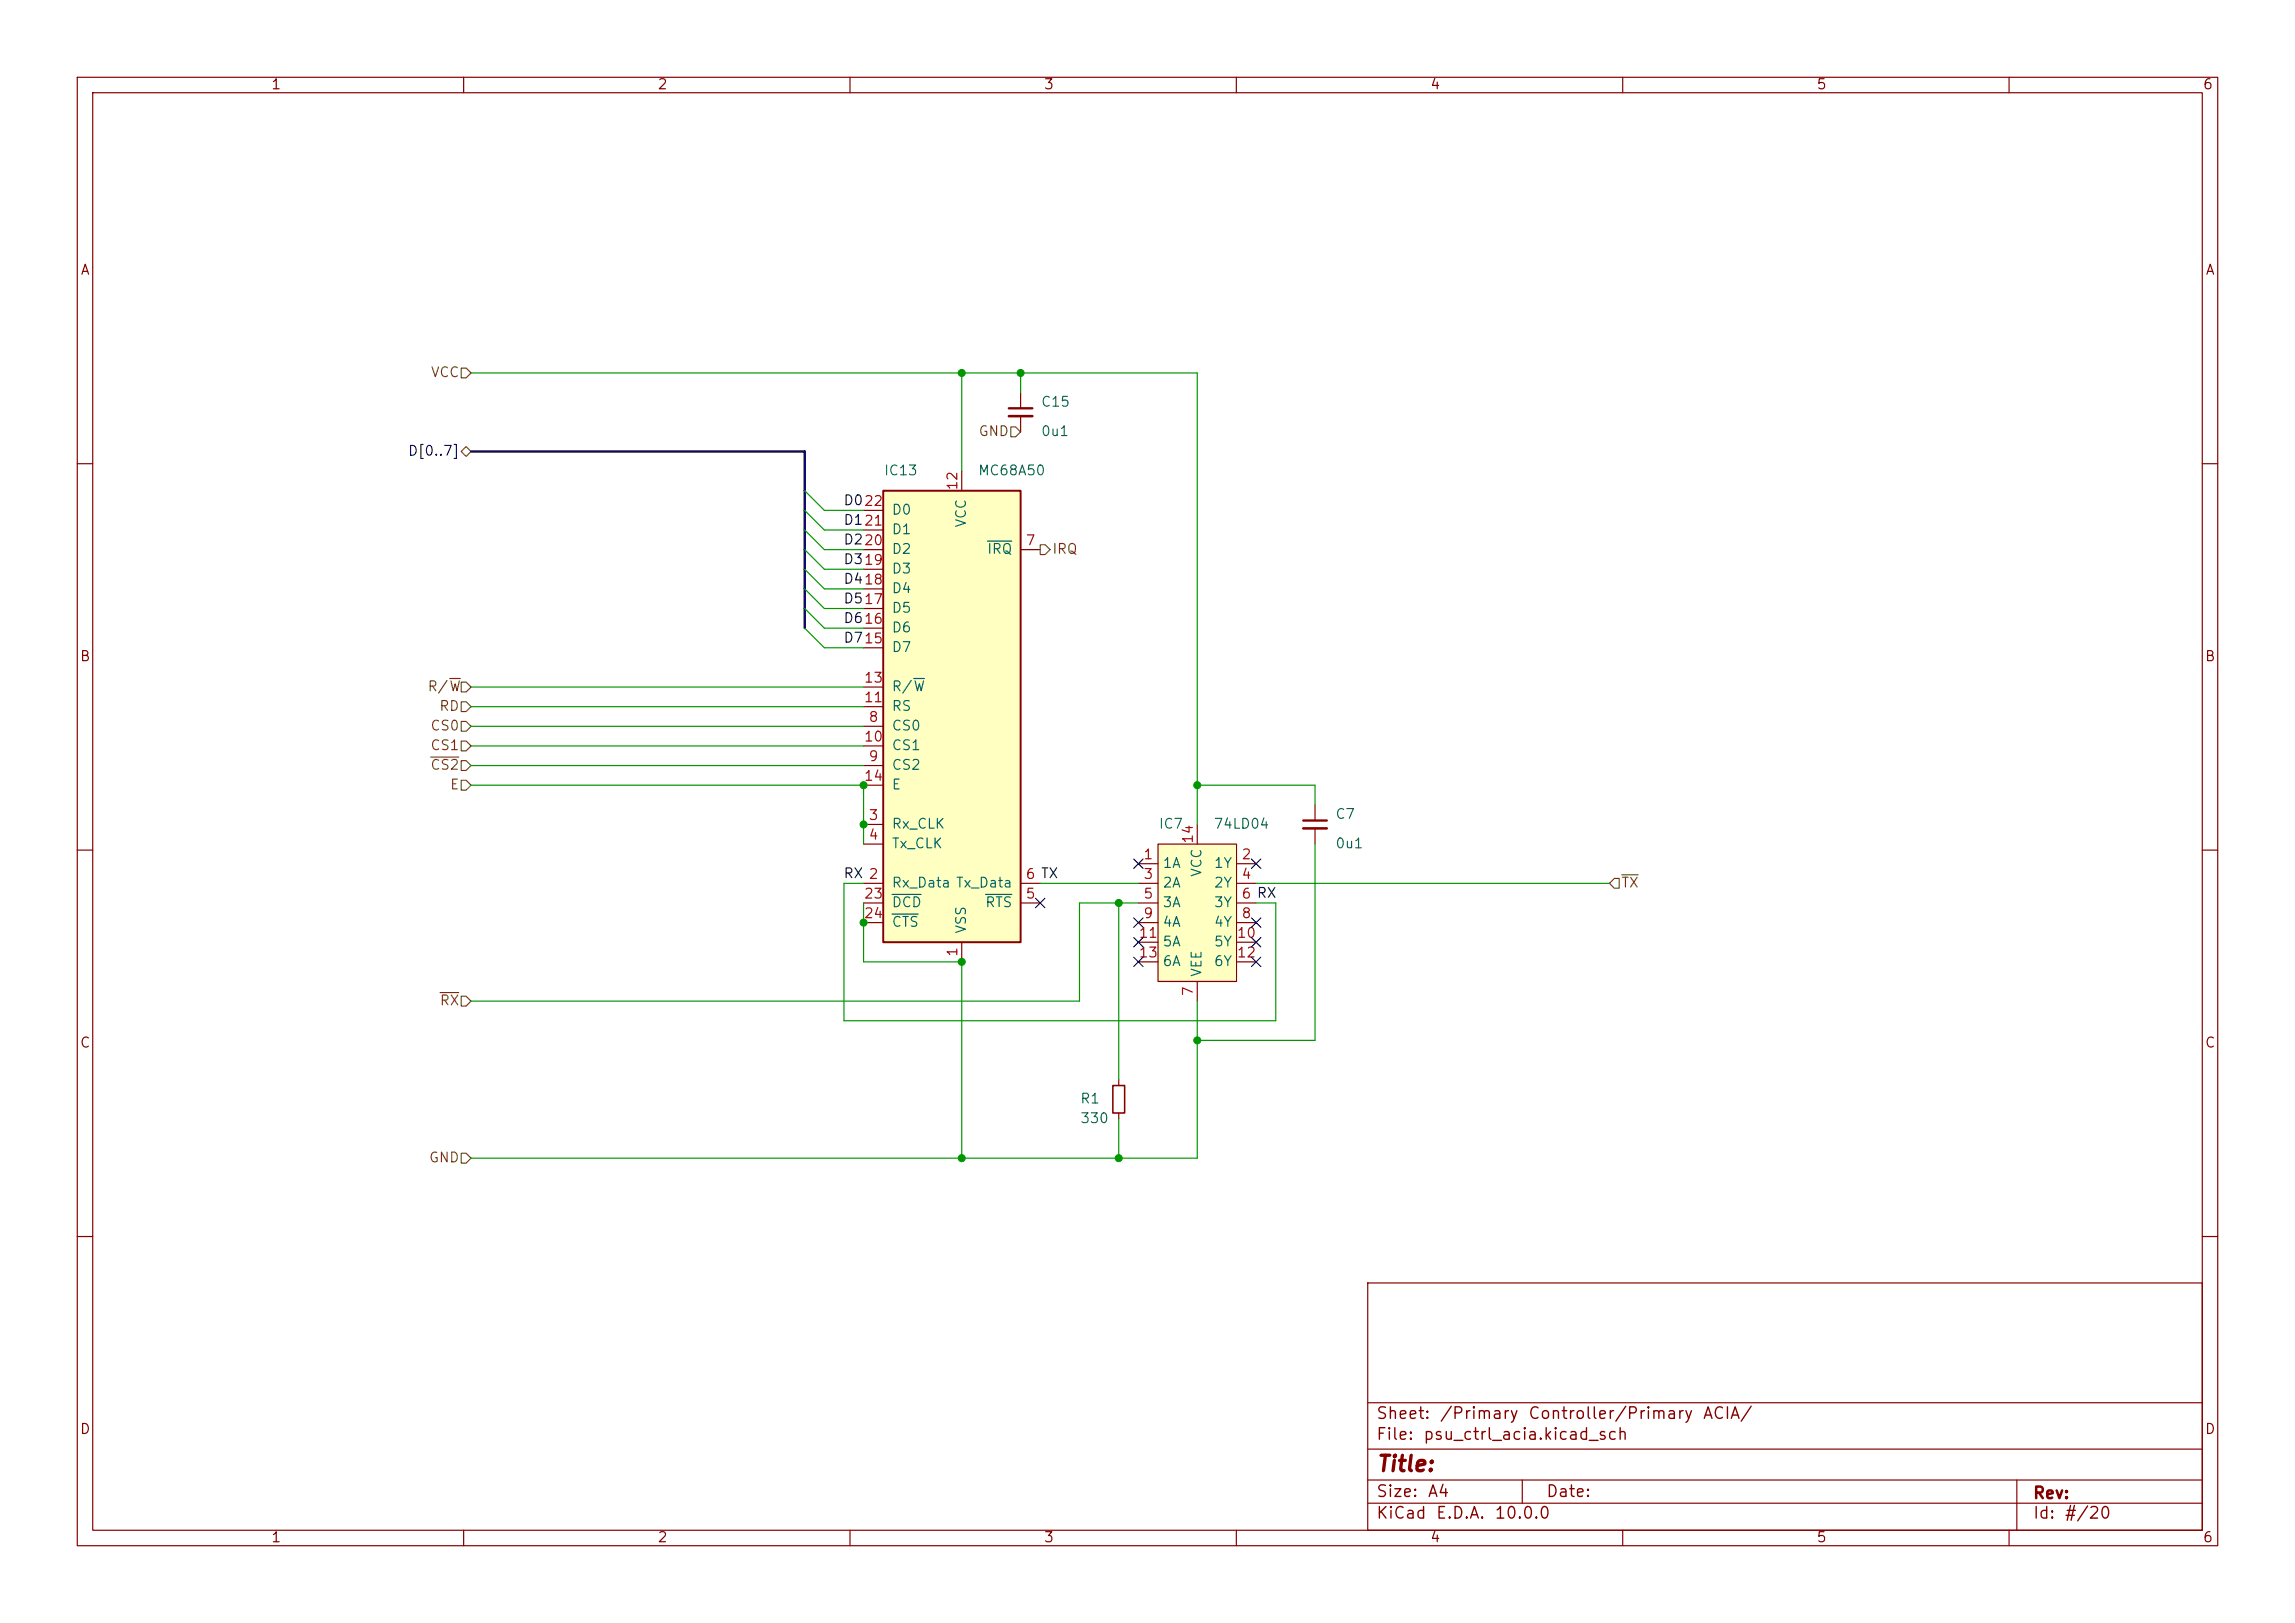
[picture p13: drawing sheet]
<svg xmlns="http://www.w3.org/2000/svg" width="297mm" height="210mm" viewBox="0 0 297 210" stroke-linecap="round" stroke-linejoin="round" font-family="sans-serif">
<defs><g id="words">
<text font-size="2" fill="#840000" x="178" y="190.9">Title:</text>
<g font-size="1.5" fill="#840000">
<text x="178" y="184">Sheet:</text>
<text x="186.2" y="184">/Primary</text>
<text x="197.7" y="184">Controller/Primary</text>
<text x="220.3" y="184">ACIA/</text>
<text x="178" y="186.7">File:</text>
<text x="184.1" y="186.7">psu_ctrl_acia.kicad_sch</text>
<text x="178" y="196.9">KiCad</text>
<text x="178" y="194.1">Size:</text>
<text x="184.7" y="194.1">A4</text>
<text x="185.7" y="196.9">E.D.A.</text>
<text x="193.3" y="196.9">10.0.0</text>
<text x="200" y="194.1">Date:</text>
<text x="263" y="194.3">Rev:</text>
<text x="263" y="196.9">Id:</text>
<text x="267.1" y="196.9">#/20</text>
</g>
<g font-size="1.3" fill="#840000">
<text x="35" y="11.9">1</text>
<text x="85" y="11.9">2</text>
<text x="135" y="11.9">3</text>
<text x="185" y="11.9">4</text>
<text x="235" y="11.9">5</text>
<text x="285" y="11.9">6</text>
<text x="10.3" y="35.9">A</text>
<text x="285.3" y="35.9">A</text>
<text x="10.3" y="85.9">B</text>
<text x="285.3" y="85.9">B</text>
<text x="10.3" y="135.9">C</text>
<text x="285.3" y="135.9">C</text>
<text x="10.3" y="185.9">D</text>
<text x="285.3" y="185.9">D</text>
<text x="35" y="199.9">1</text>
<text x="85" y="199.9">2</text>
<text x="135" y="199.9">3</text>
<text x="185" y="199.9">4</text>
<text x="235" y="199.9">5</text>
<text x="285" y="199.9">6</text>
</g>
<g font-size="1.3" fill="#725600">
<text x="55.7" y="49.1">VCC</text>
<text x="126.5" y="56.7">GND</text>
<text x="136.1" y="72">IRQ</text>
<text x="55.2" y="89.8">R/W</text>
<text x="55.6" y="94.8">CS0</text>
<text x="56.8" y="92.3">RD</text>
<text x="55.6" y="97.4">CS1</text>
<text x="55.6" y="99.9">CS2</text>
<text x="58.1" y="102.5">E</text>
<text x="209.7" y="115.2">TX</text>
<text x="56.8" y="130.4">RX</text>
<text x="55.4" y="150.7">GND</text>
</g>
<g font-size="1.3" fill="#006464">
<text x="134.6" y="52.9">C15</text>
<text x="134.6" y="56.7">0u1</text>
<text x="114.3" y="61.8">IC13</text>
<text x="126.5" y="61.8">MC68A50</text>
<text x="115.3" y="72">D2</text>
<text x="115.3" y="69.4">D1</text>
<text x="115.3" y="66.9">D0</text>
<text x="125.3" y="68.3" transform="rotate(-90 125.3 68.3)">VCC</text>
<text x="127.7" y="72">IRQ</text>
<text x="115.3" y="77.1">D4</text>
<text x="115.3" y="74.5">D3</text>
<text x="115.3" y="82.1">D6</text>
<text x="115.3" y="79.6">D5</text>
<text x="115.3" y="89.8">R/W</text>
<text x="115.3" y="84.7">D7</text>
<text x="115.3" y="94.8">CS0</text>
<text x="115.3" y="92.3">RS</text>
<text x="115.3" y="99.9">CS2</text>
<text x="115.3" y="97.4">CS1</text>
<text x="115.3" y="107.5">Rx_CLK</text>
<text x="115.3" y="102.5">E</text>
<text x="149.9" y="107.5">IC7</text>
<text x="157" y="107.5">74LD04</text>
<text x="172.7" y="106.3">C7</text>
<text x="115.3" y="110.1">Tx_CLK</text>
<text x="150.4" y="112.6">1A</text>
<text x="155.8" y="113.6" transform="rotate(-90 155.8 113.6)">VCC</text>
<text x="157" y="112.6">1Y</text>
<text x="172.7" y="110.1">0u1</text>
<text x="115.3" y="115.2">Rx_Data Tx_Data</text>
<text x="115.3" y="117.7">DCD</text>
<text x="127.4" y="117.7">RTS</text>
<text x="150.4" y="115.2">2A</text>
<text x="150.4" y="117.7">3A</text>
<text x="157" y="115.2">2Y</text>
<text x="157" y="117.7">3Y</text>
<text x="115.3" y="120.2">CTS</text>
<text x="125.3" y="120.9" transform="rotate(-90 125.3 120.9)">VSS</text>
<text x="150.4" y="120.2">4A</text>
<text x="150.4" y="122.8">5A</text>
<text x="150.4" y="125.3">6A</text>
<text x="157" y="120.2">4Y</text>
<text x="157" y="122.8">5Y</text>
<text x="157" y="125.3">6Y</text>
<text x="155.8" y="126.5" transform="rotate(-90 155.8 126.5)">VEE</text>
<text x="139.7" y="143.1">R1</text>
<text x="139.7" y="145.6">330</text>
</g>
<text font-size="1.3" fill="#000084" x="52.7" y="59.3">D[0..7]</text>
<g font-size="1.3" fill="#0f0f0f">
<text x="109.1" y="65.7">D022</text>
<text x="109.1" y="70.8">D220</text>
<text x="109.1" y="68.2">D121</text>
<text x="109.1" y="75.9">D418</text>
<text x="109.1" y="73.3">D319</text>
<text x="109.1" y="78.4">D517</text>
<text x="109.1" y="83.5">D715</text>
<text x="109.1" y="80.9">D616</text>
<text x="109.1" y="114">RX 2</text>
</g>
<g font-size="1.3" fill="#a90000">
<text x="124.2" y="63.5" transform="rotate(-90 124.2 63.5)">12</text>
<text x="132.6" y="70.9">7</text>
<text x="111.7" y="88.6">13</text>
<text x="111.7" y="91.2">11</text>
<text x="112.3" y="93.7">8</text>
<text x="111.7" y="96.3">10</text>
<text x="111.7" y="101.3">14</text>
<text x="112.3" y="98.8">9</text>
<text x="112.3" y="106.4">3</text>
<text x="112.3" y="109">4</text>
<text x="147.9" y="111.5">1</text>
<text x="154.7" y="109.3" transform="rotate(-90 154.7 109.3)">14</text>
<text x="160.6" y="111.5">2</text>
<text x="111.7" y="116.6">23</text>
<text x="111.7" y="119.1">24</text>
<text x="132.6" y="116.6">5</text>
<text x="132.6" y="114">6 TX</text>
<text x="147.9" y="114">3</text>
<text x="147.9" y="116.6">5</text>
<text x="147.9" y="119.1">9</text>
<text x="160.6" y="114">4</text>
<text x="160.6" y="116.6">6 RX</text>
<text x="160.6" y="119.1">8</text>
<text x="124.2" y="123.9" transform="rotate(-90 124.2 123.9)">1</text>
<text x="147.3" y="121.7">11</text>
<text x="147.3" y="124.2">13</text>
<text x="160" y="121.7">10</text>
<text x="160" y="124.2">12</text>
<text x="154.7" y="129" transform="rotate(-90 154.7 129)">7</text>
</g>
</g></defs>
<g fill="none" stroke="#840000" stroke-width=".15">
<path d="M10 10h277v190h-277zM12 12h273v186h-273zM60 10v2M110 10v2M160 10v2M210 10v2M260 10v2M10 60h2M285 60h2M10 110h2M285 110h2M10 160h2"/>
<path d="M177 166h108v32h-108zM285 160h2M60 198v2M110 198v2M160 198v2M177 194.5h108M177 191.5h108M177 187.5h108M177 181.5h108M197 191.5v3M210 198v2M260 198v2"/>
<path d="M261 191.5v6.5"/>
</g>
<path d="M149.9 109.2h10.1v17.8h-10.1z" fill="#ffffc2"/>
<g fill="none" stroke="#840000" stroke-width=".15">
<path d="M132.1 50.8v2M132.1 53.8v2.1M147.3 111.8h2.6M147.3 114.3h2.6M147.3 116.8h2.6M147.3 119.4h2.6M149.9 109.2h10.1v17.8h-10.1zM154.9 106.7v2.5M160 111.8h2.6M160 114.3h2.6M160 116.8h2.6M160 119.4h2.6"/>
<path d="M170.2 104.1v2.1M170.2 107.2v2M144.8 139.7v.8M147.3 121.9h2.6M147.3 124.5h2.6M154.9 127v2.5M160 121.9h2.6M160 124.5h2.6M144.8 144v.8"/>
</g>
<path d="M130.6 52.8h3M168.7 106.2h3" fill="none" stroke="#840000" stroke-width=".3"/>
<path d="M130.6 53.8h3M168.7 107.2h3" fill="none" stroke="#840000" stroke-width=".33"/>
<path d="M144 140.5h1.5v3.5h-1.5z" fill="none" stroke="#840000" stroke-width=".2"/>
<path d="M114.3 63.5h17.8v58.4h-17.8z" fill="#ffffc2"/>
<path d="M114.3 63.5h17.8v58.4h-17.8z" fill="none" stroke="#840000" stroke-width=".25"/>
<g fill="none" stroke="#840000" stroke-width=".15">
<path d="M111.8 71.1h2.5M111.8 78.7h2.5M111.8 76.2h2.5M111.8 73.7h2.5M111.8 68.6h2.5M111.8 66h2.5M124.5 61v2.5M132.1 71.1h2.5M111.8 94h2.5M111.8 99.1h2.5M111.8 96.5h2.5M111.8 91.4h2.5"/>
<path d="M111.8 88.9h2.5M111.8 83.8h2.5M111.8 81.3h2.5M111.8 114.3h2.5M111.8 106.7h2.5M111.8 109.2h2.5M111.8 116.8h2.5M111.8 101.6h2.5M111.8 119.4h2.5M132.1 114.3h2.5M132.1 116.8h2.5M124.5 121.9v2.6"/>
</g>
<path d="M127.8 70h3.1M118.2 87.8h1.4M115.4 115.7h3.8M115.4 118.3h3.4M127.5 115.7h3.4" fill="none" stroke="#006464" stroke-width=".15"/>
<g fill="none" stroke="#725600" stroke-width=".15">
<path d="M59.7 58.4l.6-.6 .7 .6-.7 .7zM59.7 47.6h.6l.7 .7-.7 .6h-.6zM130.8 55.2h.6l.7 .7-.7 .6h-.6zM134.6 70.5h.7l.6 .6-.6 .7h-.7zM55.7 98h3.7M58.2 87.8h1.4M59.7 88.3h.6l.7 .6-.7 .6h-.6zM59.7 90.8h.6l.7 .6-.7 .7h-.6zM59.7 93.3h.6l.7 .7-.7 .6h-.6zM59.7 95.9h.6l.7 .6-.7 .7h-.6zM59.7 98.4h.6l.7 .7-.7 .6h-.6zM59.7 101h.6l.7 .6-.7 .6h-.6z"/>
<path d="M208.9 113.7h.6v1.2h-.6l-.6-.6zM209.9 113.2h2.1M56.9 128.4h2.5M59.7 128.9h.6l.7 .6-.7 .7h-.6zM59.7 149.2h.6l.7 .7-.7 .6h-.6z"/>
</g>
<path d="M61 58.4h43.1v22.9" fill="none" stroke="#000084" stroke-width=".3"/>
<g fill="none" stroke="#009600" stroke-width=".15">
<path d="M61 48.3h93.9v58.4M124.5 48.3v12.7M132.1 48.3v2.5M104.1 66l2.6 2.6h5.1M104.1 73.7l2.6 2.5h5.1M104.1 71.1l2.6 2.6h5.1M104.1 68.6l2.6 2.5h5.1M104.1 63.5l2.6 2.5h5.1M104.1 76.2l2.6 2.5h5.1M104.1 78.7l2.6 2.6h5.1M61 99.1h50.8M61 91.4h50.8"/>
<path d="M61 96.5h50.8M61 88.9h50.8M61 94h50.8M104.1 81.3l2.6 2.5h5.1M61 101.6h50.8v7.6M111.8 116.8v7.7h12.7v25.4M111.8 114.3h-2.6v17.8h55.9v-15.3h-2.5M134.6 114.3h12.7M144.8 116.8v22.9M147.3 116.8h-7.6v12.7h-78.7M154.9 101.6h15.3v2.5M162.6 114.3h45.7"/>
<path d="M170.2 109.2v25.4h-15.3M154.9 129.5v20.4h-93.9M144.8 144.8v5.1"/>
</g>
<g fill="none" stroke="#000084" stroke-width=".15">
<path d="M134 116.2l1.2 1.2M135.2 116.2l-1.2 1.2M146.7 118.8l1.2 1.2M146.7 111.2l1.2 1.2M147.9 118.8l-1.2 1.2M147.9 111.2l-1.2 1.2M162 111.2l1.2 1.2M162 118.8l1.2 1.2M163.2 111.2l-1.2 1.2M163.2 118.8l-1.2 1.2M146.7 123.9l1.2 1.2M146.7 121.3l1.2 1.2"/>
<path d="M147.9 123.9l-1.2 1.2M147.9 121.3l-1.2 1.2M162 123.9l1.2 1.2M162 121.3l1.2 1.2M163.2 123.9l-1.2 1.2M163.2 121.3l-1.2 1.2"/>
</g>
<g fill="#009600" stroke="#009600" stroke-width=".13">
<circle cx="111.8" cy="101.6" r=".46"/>
<circle cx="111.8" cy="106.7" r=".46"/>
<circle cx="144.8" cy="116.8" r=".46"/>
<circle cx="144.8" cy="149.9" r=".46"/>
<circle cx="154.9" cy="134.6" r=".46"/>
<circle cx="154.9" cy="101.6" r=".46"/>
<circle cx="124.5" cy="48.3" r=".46"/>
<circle cx="132.1" cy="48.3" r=".46"/>
<circle cx="111.8" cy="119.4" r=".46"/>
<circle cx="124.5" cy="124.5" r=".46"/>
<circle cx="124.5" cy="149.9" r=".46"/>
</g>
<use href="#words"/>
</svg>
